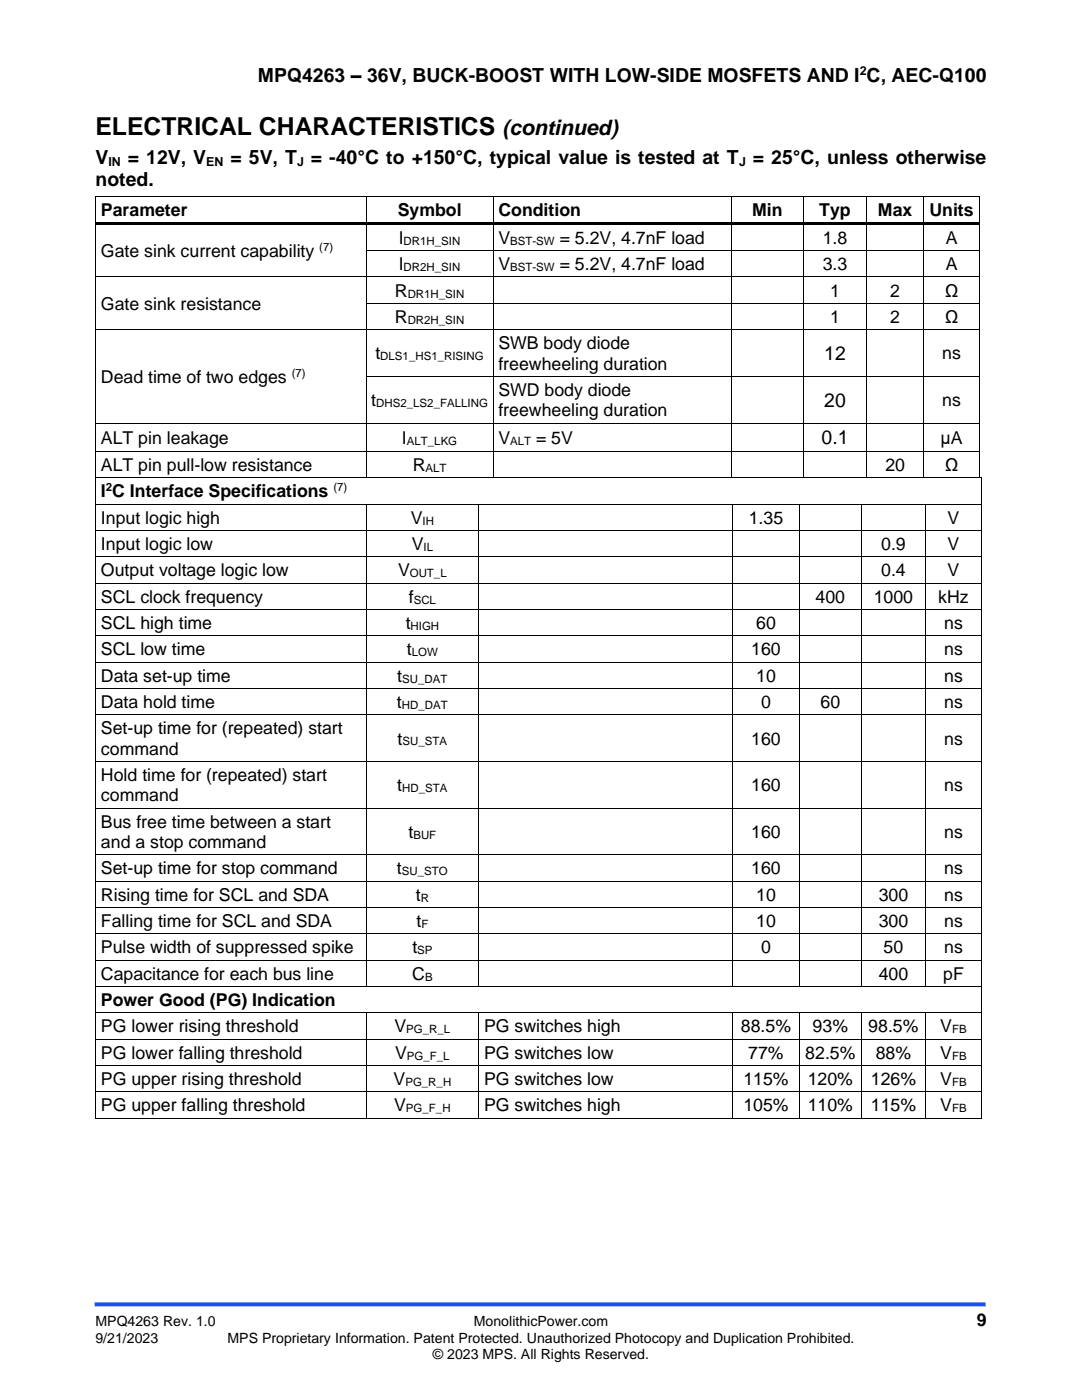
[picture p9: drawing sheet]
<svg xmlns="http://www.w3.org/2000/svg" width="216mm" height="279mm" viewBox="0 0 216 279" stroke-linecap="round" stroke-linejoin="round" font-family="sans-serif">
<defs><g id="words">
<text font-size="4.9" x="19" y="27">ELECTRICAL CHARACTERISTICS</text>
<text font-size="4.2" x="100.3" y="27">(continued)</text>
<g font-size="3.9">
<text x="51.5" y="16.3">MPQ4263 – 36V, BUCK-BOOST WITH LOW-SIDE MOSFETS AND I C, AEC-Q100</text>
<text x="19" y="32.7">V</text>
<text x="25.5" y="32.7">= 12V, V</text>
<text x="46" y="32.7">= 5V, T</text>
<text x="62" y="32.7">= -40°C to +150°C, typical value is tested at T</text>
<text x="150.2" y="32.7">= 25°C, unless otherwise</text>
<text x="19" y="37.2">noted.</text>
<text x="164.5" y="71.9">12</text>
<text x="164.5" y="81.2">20</text>
<text x="163.9" y="88.7">0.1</text>
</g>
<g font-size="3.5">
<text x="20.2" y="43.1">Parameter</text>
<text x="79.4" y="43.1">Symbol</text>
<text x="99.4" y="43.1">Condition</text>
<text x="150.1" y="43.1">Min</text>
<text x="163.5" y="43.1">Typ</text>
<text x="175.2" y="43.1">Max</text>
<text x="185.5" y="43.1">Units</text>
<text x="20.2" y="51.3">Gate sink current capability</text>
<text x="79.6" y="48.7">I</text>
<text x="79.6" y="53.9">I</text>
<text x="99.4" y="48.7">V</text>
<text x="99.4" y="53.9">V</text>
<text x="111.7" y="48.7">= 5.2V, 4.7nF load</text>
<text x="111.7" y="53.9">= 5.2V, 4.7nF load</text>
<text x="164.2" y="48.7">1.8</text>
<text x="164.2" y="53.9">3.3</text>
<text x="188.7" y="48.7">A</text>
<text x="188.7" y="53.9">A</text>
<text x="78.8" y="59.2">R</text>
<text x="165.6" y="59.2">1</text>
<text x="177.6" y="59.2">2</text>
<text x="188.5" y="59.2">Ω</text>
<text x="20.2" y="61.8">Gate sink resistance</text>
<text x="78.8" y="64.5">R</text>
<text x="165.6" y="64.5">1</text>
<text x="177.6" y="64.5">2</text>
<text x="188.5" y="64.5">Ω</text>
<text x="74.9" y="71.7">t</text>
<text x="99.4" y="69.7">SWB body diode</text>
<text x="188" y="71.7">ns</text>
<text x="20.2" y="76.4">Dead time of two edges</text>
<text x="99.4" y="73.8">freewheeling duration</text>
<text x="74.1" y="81.1">t</text>
<text x="99.4" y="79">SWD body diode</text>
<text x="99.4" y="83.1">freewheeling duration</text>
<text x="188" y="81.1">ns</text>
<text x="20.2" y="88.5">ALT pin leakage</text>
<text x="80.2" y="88.5">I</text>
<text x="99.4" y="88.5">V</text>
<text x="107" y="88.5">= 5V</text>
<text x="187.7" y="88.5">μA</text>
<text x="20.2" y="94">ALT pin pull-low resistance</text>
<text x="82.3" y="94">R</text>
<text x="176.7" y="94">20</text>
<text x="188.5" y="94">Ω</text>
<text x="20.2" y="99.3">I C Interface Specifications</text>
<text x="20.2" y="104.5">Input logic high</text>
<text x="82" y="104.5">V</text>
<text x="149.4" y="104.5">1.35</text>
<text x="189.1" y="104.5">V</text>
<text x="20.2" y="109.8">Input logic low</text>
<text x="82.2" y="109.8">V</text>
<text x="175.8" y="109.8">0.9</text>
<text x="189.1" y="109.8">V</text>
<text x="20.2" y="115">Output voltage logic low</text>
<text x="79.4" y="115">V</text>
<text x="175.8" y="115">0.4</text>
<text x="189.1" y="115">V</text>
<text x="20.2" y="120.3">SCL clock frequency</text>
<text x="20.2" y="125.5">SCL high time</text>
<text x="80.9" y="125.5">t</text>
<text x="81.6" y="120.3">f</text>
<text x="150.9" y="125.5">60</text>
<text x="162.7" y="120.3">400</text>
<text x="174.3" y="120.3">1000</text>
<text x="187.2" y="120.3">kHz</text>
<text x="188.4" y="125.5">ns</text>
<text x="20.2" y="130.8">SCL low time</text>
<text x="81.2" y="130.8">t</text>
<text x="149.9" y="130.8">160</text>
<text x="188.4" y="130.8">ns</text>
<text x="20.2" y="136">Data set-up time</text>
<text x="79.3" y="136">t</text>
<text x="150.9" y="136">10</text>
<text x="188.4" y="136">ns</text>
<text x="20.2" y="141.3">Data hold time</text>
<text x="79.2" y="141.3">t</text>
<text x="151.9" y="141.3">0</text>
<text x="163.7" y="141.3">60</text>
<text x="188.4" y="141.3">ns</text>
<text x="20.2" y="146.6">Set-up time for (repeated) start</text>
<text x="79.3" y="148.6">t</text>
<text x="149.9" y="148.6">160</text>
<text x="188.4" y="148.6">ns</text>
<text x="20.2" y="150.6">command</text>
<text x="20.2" y="155.9">Hold time for (repeated) start</text>
<text x="20.2" y="159.9">command</text>
<text x="79.3" y="157.9">t</text>
<text x="149.9" y="157.9">160</text>
<text x="188.4" y="157.9">ns</text>
<text x="20.2" y="165.2">Bus free time between a start</text>
<text x="81.5" y="167.2">t</text>
<text x="149.9" y="167.2">160</text>
<text x="188.4" y="167.2">ns</text>
<text x="20.2" y="169.2">and a stop command</text>
<text x="20.2" y="174.5">Set-up time for stop command</text>
<text x="20.2" y="179.8">Rising time for SCL and SDA</text>
<text x="79.2" y="174.5">t</text>
<text x="83" y="179.8">t</text>
<text x="149.9" y="174.5">160</text>
<text x="150.9" y="179.8">10</text>
<text x="175.3" y="179.8">300</text>
<text x="188.4" y="174.5">ns</text>
<text x="188.4" y="179.8">ns</text>
<text x="20.2" y="185">Falling time for SCL and SDA</text>
<text x="83.1" y="185">t</text>
<text x="150.9" y="185">10</text>
<text x="175.3" y="185">300</text>
<text x="188.4" y="185">ns</text>
<text x="20.2" y="190.3">Pulse width of suppressed spike</text>
<text x="82.3" y="190.3">t</text>
<text x="151.9" y="190.3">0</text>
<text x="176.3" y="190.3">50</text>
<text x="188.4" y="190.3">ns</text>
<text x="20.2" y="195.5">Capacitance for each bus line</text>
<text x="82.3" y="195.5">C</text>
<text x="175.3" y="195.5">400</text>
<text x="188.2" y="195.5">pF</text>
<text x="20.2" y="200.8">Power Good (PG) Indication</text>
<text x="20.2" y="206.1">PG lower rising threshold</text>
<text x="78.7" y="206.1">V</text>
<text x="96.6" y="206.1">PG switches high</text>
<text x="147.8" y="206.1">88.5%</text>
<text x="162.2" y="206.1">93%</text>
<text x="173.3" y="206.1">98.5%</text>
<text x="187.6" y="206.1">V</text>
<text x="20.2" y="211.3">PG lower falling threshold</text>
<text x="78.9" y="211.3">V</text>
<text x="96.6" y="211.3">PG switches low</text>
<text x="149.3" y="211.3">77%</text>
<text x="160.7" y="211.3">82.5%</text>
<text x="174.7" y="211.3">88%</text>
<text x="187.6" y="211.3">V</text>
<text x="20.2" y="216.5">PG upper rising threshold</text>
<text x="20.2" y="221.8">PG upper falling threshold</text>
<text x="78.5" y="216.5">V</text>
<text x="78.7" y="221.8">V</text>
<text x="96.6" y="216.5">PG switches low</text>
<text x="96.6" y="221.8">PG switches high</text>
<text x="148.3" y="216.5">115%</text>
<text x="148.3" y="221.8">105%</text>
<text x="161.2" y="216.5">120%</text>
<text x="161.2" y="221.8">110%</text>
<text x="173.8" y="216.5">126%</text>
<text x="173.8" y="221.8">115%</text>
<text x="187.6" y="216.5">V</text>
<text x="187.6" y="221.8">V</text>
<text x="194.9" y="264.6">9</text>
</g>
<g font-size="2.8">
<text x="19" y="264.6">MPQ4263 Rev. 1.0</text>
<text x="19" y="267.9">9/21/2023</text>
<text x="45.4" y="267.9">MPS Proprietary Information. Patent Protected. Unauthorized Photocopy and Duplication Prohibited.</text>
<text x="94.6" y="264.6">MonolithicPower.com</text>
<text x="86.4" y="271.2">© 2023 MPS. All Rights Reserved.</text>
</g>
<g font-size="2.5">
<text x="171.5" y="14.9">2</text>
<text x="21.6" y="33.1">IN</text>
<text x="41.2" y="33.1">EN</text>
<text x="59.3" y="33.1">J</text>
<text x="147.5" y="33.1">J</text>
</g>
<g font-size="2.3">
<text x="63.7" y="50.1">(7)</text>
<text x="80.5" y="48.9">DR1H_SIN</text>
<text x="101.8" y="48.9">BST-SW</text>
<text x="80.5" y="54.1">DR2H_SIN</text>
<text x="81.4" y="59.4">DR1H_SIN</text>
<text x="101.8" y="54.1">BST-SW</text>
<text x="81.4" y="64.6">DR2H_SIN</text>
<text x="75.9" y="71.9">DLS1_HS1_RISING</text>
<text x="58.2" y="75.2">(7)</text>
<text x="75.1" y="81.2">DHS2_LS2_FALLING</text>
<text x="81.2" y="88.7">ALT_LKG</text>
<text x="101.8" y="88.7">ALT</text>
<text x="84.9" y="94.2">ALT</text>
<text x="21.1" y="98">2</text>
<text x="66.5" y="98">(7)</text>
<text x="84.3" y="104.7">IH</text>
<text x="84.5" y="109.9">IL</text>
<text x="81.8" y="115.2">OUT_L</text>
<text x="81.9" y="125.7">HIGH</text>
<text x="82.6" y="120.4">SCL</text>
<text x="82.2" y="131">LOW</text>
<text x="80.2" y="136.2">SU_DAT</text>
<text x="80.2" y="141.5">HD_DAT</text>
<text x="80.3" y="148.8">SU_STA</text>
<text x="80.2" y="158.1">HD_STA</text>
<text x="82.5" y="167.4">BUF</text>
<text x="80.2" y="174.7">SU_STO</text>
<text x="84" y="179.9">R</text>
<text x="84.1" y="185.2">F</text>
<text x="83.3" y="190.5">SP</text>
<text x="84.8" y="195.7">B</text>
<text x="81.1" y="206.2">PG_R_L</text>
<text x="190" y="206.2">FB</text>
<text x="81.2" y="211.5">PG_F_L</text>
<text x="190" y="211.5">FB</text>
<text x="80.9" y="216.7">PG_R_H</text>
<text x="81" y="222">PG_F_H</text>
<text x="190" y="216.7">FB</text>
<text x="190" y="222">FB</text>
</g>
</g></defs>
<path d="M18.9 260.3h177.8" fill="none" stroke="#1c4eff" stroke-width=".79" stroke-linecap="butt"/>
<g fill="#000">
<path d="M19 39.1h.2v.7h-.2z" fill-rule="evenodd"/>
<path d="M19 39.1h.2v.1h-.2z" fill-rule="evenodd"/>
<path d="M73 39.2h.1v.6h-.1z" fill-rule="evenodd"/>
<path d="M73 39.1h.1v.1h-.1z" fill-rule="evenodd"/>
<path d="M98.3 39.2h.2v.6h-.2z" fill-rule="evenodd"/>
<path d="M98.3 39.1h.2v.1h-.2z" fill-rule="evenodd"/>
<path d="M145.9 39.2h.2v.6h-.2z" fill-rule="evenodd"/>
<path d="M145.9 39.1h.2v.1h-.2z" fill-rule="evenodd"/>
<path d="M160.2 39.2h.2v.6h-.2z" fill-rule="evenodd"/>
<path d="M160.2 39.1h.2v.1h-.2z" fill-rule="evenodd"/>
<path d="M172.9 39.2h.2v.6h-.2z" fill-rule="evenodd"/>
<path d="M172.9 39.1h.2v.1h-.2z" fill-rule="evenodd"/>
<path d="M184.2 39.2h.2v.6h-.2z" fill-rule="evenodd"/>
<path d="M184.2 39.1h.2v.1h-.2z" fill-rule="evenodd"/>
<path d="M195.4 39.1h.2v.7h-.2z" fill-rule="evenodd"/>
<path d="M195.4 39.1h.2v.1h-.2z" fill-rule="evenodd"/>
<path d="M19 44.3h.2v1.1h-.2z" fill-rule="evenodd"/>
<path d="M19 49.9h.2v.7h-.2z" fill-rule="evenodd"/>
<path d="M19 55.2h.2v.7h-.2z" fill-rule="evenodd"/>
<path d="M19.2 44.3h53.8v.6h-53.8z" fill-rule="evenodd"/>
<path d="M73 44.9h.1v.5h-.1z" fill-rule="evenodd"/>
<path d="M73 44.3h.5v.6h-.5z" fill-rule="evenodd"/>
<path d="M73 49.9h.1v.7h-.1z" fill-rule="evenodd"/>
<path d="M73 55.2h.1v.7h-.1z" fill-rule="evenodd"/>
<path d="M73.5 44.3h24.8v.6h-24.8z" fill-rule="evenodd"/>
<path d="M98.3 44.9h.2v.5h-.2z" fill-rule="evenodd"/>
<path d="M98.3 44.3h.6v.6h-.6z" fill-rule="evenodd"/>
<path d="M98.3 49.9h.2v.7h-.2z" fill-rule="evenodd"/>
<path d="M98.3 55.2h.2v.7h-.2z" fill-rule="evenodd"/>
<path d="M98.9 44.3h47v.6h-47z" fill-rule="evenodd"/>
<path d="M145.9 44.9h.2v.5h-.2z" fill-rule="evenodd"/>
<path d="M145.9 44.3h.5v.6h-.5z" fill-rule="evenodd"/>
<path d="M145.9 49.9h.2v.7h-.2z" fill-rule="evenodd"/>
<path d="M145.9 55.2h.2v.7h-.2z" fill-rule="evenodd"/>
<path d="M146.4 44.3h13.8v.6h-13.8z" fill-rule="evenodd"/>
<path d="M160.2 44.9h.2v.5h-.2z" fill-rule="evenodd"/>
<path d="M160.2 44.3h.5v.6h-.5z" fill-rule="evenodd"/>
<path d="M160.2 49.9h.2v.7h-.2z" fill-rule="evenodd"/>
<path d="M160.2 55.2h.2v.7h-.2z" fill-rule="evenodd"/>
<path d="M160.7 44.3h12.2v.6h-12.2z" fill-rule="evenodd"/>
<path d="M172.9 44.9h.2v.5h-.2z" fill-rule="evenodd"/>
<path d="M172.9 44.3h.5v.6h-.5z" fill-rule="evenodd"/>
<path d="M172.9 49.9h.2v.7h-.2z" fill-rule="evenodd"/>
<path d="M172.9 55.2h.2v.7h-.2z" fill-rule="evenodd"/>
<path d="M173.4 44.3h10.8v.6h-10.8z" fill-rule="evenodd"/>
<path d="M184.2 44.9h.2v.5h-.2z" fill-rule="evenodd"/>
<path d="M184.2 44.3h.5v.6h-.5z" fill-rule="evenodd"/>
<path d="M184.2 49.9h.2v.7h-.2z" fill-rule="evenodd"/>
<path d="M184.2 55.2h.2v.7h-.2z" fill-rule="evenodd"/>
<path d="M184.7 44.3h10.7v.6h-10.7z" fill-rule="evenodd"/>
<path d="M195.4 44.3h.2v1.1h-.2z" fill-rule="evenodd"/>
<path d="M195.4 49.9h.2v.7h-.2z" fill-rule="evenodd"/>
<path d="M195.4 55.2h.2v.7h-.2z" fill-rule="evenodd"/>
<path d="M19 60.5h.2v.7h-.2z" fill-rule="evenodd"/>
<path d="M19 65.7h.2v.7h-.2z" fill-rule="evenodd"/>
<path d="M19 75h.2v.7h-.2z" fill-rule="evenodd"/>
<path d="M73 60.5h.1v.7h-.1z" fill-rule="evenodd"/>
<path d="M73 65.7h.1v.7h-.1z" fill-rule="evenodd"/>
<path d="M73 75h.1v.7h-.1z" fill-rule="evenodd"/>
<path d="M98.3 60.5h.2v.7h-.2z" fill-rule="evenodd"/>
<path d="M98.3 65.7h.2v.7h-.2z" fill-rule="evenodd"/>
<path d="M98.3 75h.2v.7h-.2z" fill-rule="evenodd"/>
<path d="M145.9 60.5h.2v.7h-.2z" fill-rule="evenodd"/>
<path d="M145.9 65.7h.2v.7h-.2z" fill-rule="evenodd"/>
<path d="M145.9 75h.2v.7h-.2z" fill-rule="evenodd"/>
<path d="M160.2 60.5h.2v.7h-.2z" fill-rule="evenodd"/>
<path d="M160.2 65.7h.2v.7h-.2z" fill-rule="evenodd"/>
<path d="M160.2 75h.2v.7h-.2z" fill-rule="evenodd"/>
<path d="M172.9 60.5h.2v.7h-.2z" fill-rule="evenodd"/>
<path d="M172.9 65.7h.2v.7h-.2z" fill-rule="evenodd"/>
<path d="M172.9 75h.2v.7h-.2z" fill-rule="evenodd"/>
<path d="M184.2 60.5h.2v.7h-.2z" fill-rule="evenodd"/>
<path d="M184.2 65.7h.2v.7h-.2z" fill-rule="evenodd"/>
<path d="M184.2 75h.2v.7h-.2z" fill-rule="evenodd"/>
<path d="M195.4 60.5h.2v.7h-.2z" fill-rule="evenodd"/>
<path d="M195.4 65.7h.2v.7h-.2z" fill-rule="evenodd"/>
<path d="M195.4 75h.2v.7h-.2z" fill-rule="evenodd"/>
<path d="M19 84.3h.2v.7h-.2z" fill-rule="evenodd"/>
<path d="M19 90h.2v.7h-.2z" fill-rule="evenodd"/>
<path d="M19 95.3h.2v.7h-.2z" fill-rule="evenodd"/>
<path d="M73 84.3h.1v.7h-.1z" fill-rule="evenodd"/>
<path d="M73 90h.1v.7h-.1z" fill-rule="evenodd"/>
<path d="M73 95.3h.1v.1h-.1z" fill-rule="evenodd"/>
<path d="M98.3 84.3h.2v.7h-.2z" fill-rule="evenodd"/>
<path d="M98.3 90h.2v.7h-.2z" fill-rule="evenodd"/>
<path d="M98.3 95.3h.2v.1h-.2z" fill-rule="evenodd"/>
<path d="M145.9 84.3h.2v.7h-.2z" fill-rule="evenodd"/>
<path d="M145.9 90h.2v.7h-.2z" fill-rule="evenodd"/>
<path d="M145.9 95.3h.2v.1h-.2z" fill-rule="evenodd"/>
<path d="M160.2 84.3h.2v.7h-.2z" fill-rule="evenodd"/>
<path d="M160.2 90h.2v.7h-.2z" fill-rule="evenodd"/>
<path d="M160.2 95.3h.2v.1h-.2z" fill-rule="evenodd"/>
<path d="M172.9 84.3h.2v.7h-.2z" fill-rule="evenodd"/>
<path d="M172.9 90h.2v.7h-.2z" fill-rule="evenodd"/>
<path d="M172.9 95.3h.2v.1h-.2z" fill-rule="evenodd"/>
<path d="M184.2 84.3h.2v.7h-.2z" fill-rule="evenodd"/>
<path d="M184.2 90h.2v.7h-.2z" fill-rule="evenodd"/>
<path d="M184.2 95.3h.2v.1h-.2z" fill-rule="evenodd"/>
<path d="M195.4 84.3h.2v.7h-.2z" fill-rule="evenodd"/>
<path d="M195.4 90h.2v.7h-.2z" fill-rule="evenodd"/>
<path d="M195.4 95.3h.2v.1h-.2z" fill-rule="evenodd"/>
<path d="M195.6 95.3h.2v.1h-.2z" fill-rule="evenodd"/>
<path d="M195.7 95.3h.2v.7h-.2z" fill-rule="evenodd"/>
<path d="M195.7 95.3h.2v.1h-.2z" fill-rule="evenodd"/>
<path d="M19 100.5h.2v.7h-.2z" fill-rule="evenodd"/>
<path d="M19 105.8h.2v.7h-.2z" fill-rule="evenodd"/>
<path d="M19 111h.2v.7h-.2z" fill-rule="evenodd"/>
<path d="M19 116.3h.2v.7h-.2z" fill-rule="evenodd"/>
<path d="M73 100.7h.1v.5h-.1z" fill-rule="evenodd"/>
<path d="M73 100.5h.1v.2h-.1z" fill-rule="evenodd"/>
<path d="M73 105.8h.1v.7h-.1z" fill-rule="evenodd"/>
<path d="M73 111h.1v.7h-.1z" fill-rule="evenodd"/>
<path d="M73 116.3h.1v.7h-.1z" fill-rule="evenodd"/>
<path d="M95.5 100.7h.1v.5h-.1z" fill-rule="evenodd"/>
<path d="M95.5 100.5h.1v.2h-.1z" fill-rule="evenodd"/>
<path d="M95.5 105.8h.1v.7h-.1z" fill-rule="evenodd"/>
<path d="M95.5 111h.1v.7h-.1z" fill-rule="evenodd"/>
<path d="M95.5 116.3h.1v.7h-.1z" fill-rule="evenodd"/>
<path d="M146.1 100.7h.2v.5h-.2z" fill-rule="evenodd"/>
<path d="M146.1 100.5h.2v.2h-.2z" fill-rule="evenodd"/>
<path d="M146.1 105.8h.2v.7h-.2z" fill-rule="evenodd"/>
<path d="M146.1 111h.2v.7h-.2z" fill-rule="evenodd"/>
<path d="M146.1 116.3h.2v.7h-.2z" fill-rule="evenodd"/>
<path d="M159.4 100.7h.2v.5h-.2z" fill-rule="evenodd"/>
<path d="M159.4 100.5h.2v.2h-.2z" fill-rule="evenodd"/>
<path d="M159.4 105.8h.2v.7h-.2z" fill-rule="evenodd"/>
<path d="M159.4 111h.2v.7h-.2z" fill-rule="evenodd"/>
<path d="M159.4 116.3h.2v.7h-.2z" fill-rule="evenodd"/>
<path d="M171.8 100.7h.2v.5h-.2z" fill-rule="evenodd"/>
<path d="M171.8 100.5h.2v.2h-.2z" fill-rule="evenodd"/>
<path d="M171.8 105.8h.2v.7h-.2z" fill-rule="evenodd"/>
<path d="M171.8 111h.2v.7h-.2z" fill-rule="evenodd"/>
<path d="M171.8 116.3h.2v.7h-.2z" fill-rule="evenodd"/>
<path d="M184.6 100.7h.2v.5h-.2z" fill-rule="evenodd"/>
<path d="M184.6 100.5h.2v.2h-.2z" fill-rule="evenodd"/>
<path d="M184.6 105.8h.2v.7h-.2z" fill-rule="evenodd"/>
<path d="M184.6 111h.2v.7h-.2z" fill-rule="evenodd"/>
<path d="M184.6 116.3h.2v.7h-.2z" fill-rule="evenodd"/>
<path d="M195.7 100.5h.2v.7h-.2z" fill-rule="evenodd"/>
<path d="M195.7 105.8h.2v.7h-.2z" fill-rule="evenodd"/>
<path d="M195.7 111h.2v.7h-.2z" fill-rule="evenodd"/>
<path d="M195.7 116.3h.2v.7h-.2z" fill-rule="evenodd"/>
<path d="M19 121.5h.2v.7h-.2z" fill-rule="evenodd"/>
<path d="M19 126.8h.2v.7h-.2z" fill-rule="evenodd"/>
<path d="M19 132h.2v.7h-.2z" fill-rule="evenodd"/>
<path d="M19 137.3h.2v.7h-.2z" fill-rule="evenodd"/>
<path d="M73 121.5h.1v.7h-.1z" fill-rule="evenodd"/>
<path d="M73 126.8h.1v.7h-.1z" fill-rule="evenodd"/>
<path d="M73 132h.1v.7h-.1z" fill-rule="evenodd"/>
<path d="M73 137.3h.1v.7h-.1z" fill-rule="evenodd"/>
<path d="M95.5 121.5h.1v.7h-.1z" fill-rule="evenodd"/>
<path d="M95.5 126.8h.1v.7h-.1z" fill-rule="evenodd"/>
<path d="M95.5 132h.1v.7h-.1z" fill-rule="evenodd"/>
<path d="M95.5 137.3h.1v.7h-.1z" fill-rule="evenodd"/>
<path d="M146.1 121.5h.2v.7h-.2z" fill-rule="evenodd"/>
<path d="M146.1 126.8h.2v.7h-.2z" fill-rule="evenodd"/>
<path d="M146.1 132h.2v.7h-.2z" fill-rule="evenodd"/>
<path d="M146.1 137.3h.2v.7h-.2z" fill-rule="evenodd"/>
<path d="M159.4 121.5h.2v.7h-.2z" fill-rule="evenodd"/>
<path d="M159.4 126.8h.2v.7h-.2z" fill-rule="evenodd"/>
<path d="M159.4 132h.2v.7h-.2z" fill-rule="evenodd"/>
<path d="M159.4 137.3h.2v.7h-.2z" fill-rule="evenodd"/>
<path d="M171.8 121.5h.2v.7h-.2z" fill-rule="evenodd"/>
<path d="M171.8 126.8h.2v.7h-.2z" fill-rule="evenodd"/>
<path d="M171.8 132h.2v.7h-.2z" fill-rule="evenodd"/>
<path d="M171.8 137.3h.2v.7h-.2z" fill-rule="evenodd"/>
<path d="M184.6 121.5h.2v.7h-.2z" fill-rule="evenodd"/>
<path d="M184.6 126.8h.2v.7h-.2z" fill-rule="evenodd"/>
<path d="M184.6 132h.2v.7h-.2z" fill-rule="evenodd"/>
<path d="M184.6 137.3h.2v.7h-.2z" fill-rule="evenodd"/>
<path d="M195.7 121.5h.2v.7h-.2z" fill-rule="evenodd"/>
<path d="M195.7 126.8h.2v.7h-.2z" fill-rule="evenodd"/>
<path d="M195.7 132h.2v.7h-.2z" fill-rule="evenodd"/>
<path d="M195.7 137.3h.2v.7h-.2z" fill-rule="evenodd"/>
<path d="M19 142.6h.2v.7h-.2z" fill-rule="evenodd"/>
<path d="M19 151.9h.2v.7h-.2z" fill-rule="evenodd"/>
<path d="M73 142.6h.1v.7h-.1z" fill-rule="evenodd"/>
<path d="M73 151.9h.1v.7h-.1z" fill-rule="evenodd"/>
<path d="M95.5 142.6h.1v.7h-.1z" fill-rule="evenodd"/>
<path d="M95.5 151.9h.1v.7h-.1z" fill-rule="evenodd"/>
<path d="M146.1 142.6h.2v.7h-.2z" fill-rule="evenodd"/>
<path d="M146.1 151.9h.2v.7h-.2z" fill-rule="evenodd"/>
<path d="M159.4 142.6h.2v.7h-.2z" fill-rule="evenodd"/>
<path d="M159.4 151.9h.2v.7h-.2z" fill-rule="evenodd"/>
<path d="M171.8 142.6h.2v.7h-.2z" fill-rule="evenodd"/>
<path d="M171.8 151.9h.2v.7h-.2z" fill-rule="evenodd"/>
<path d="M184.6 142.6h.2v.7h-.2z" fill-rule="evenodd"/>
<path d="M184.6 151.9h.2v.7h-.2z" fill-rule="evenodd"/>
<path d="M195.7 142.6h.2v.7h-.2z" fill-rule="evenodd"/>
<path d="M195.7 151.9h.2v.7h-.2z" fill-rule="evenodd"/>
<path d="M19 161.2h.2v.7h-.2z" fill-rule="evenodd"/>
<path d="M19 170.5h.2v.7h-.2z" fill-rule="evenodd"/>
<path d="M19 175.8h.2v.7h-.2z" fill-rule="evenodd"/>
<path d="M73 161.2h.1v.7h-.1z" fill-rule="evenodd"/>
<path d="M73 170.5h.1v.7h-.1z" fill-rule="evenodd"/>
<path d="M73 175.8h.1v.7h-.1z" fill-rule="evenodd"/>
<path d="M95.5 161.2h.1v.7h-.1z" fill-rule="evenodd"/>
<path d="M95.5 170.5h.1v.7h-.1z" fill-rule="evenodd"/>
<path d="M95.5 175.8h.1v.7h-.1z" fill-rule="evenodd"/>
<path d="M146.1 161.2h.2v.7h-.2z" fill-rule="evenodd"/>
<path d="M146.1 170.5h.2v.7h-.2z" fill-rule="evenodd"/>
<path d="M146.1 175.8h.2v.7h-.2z" fill-rule="evenodd"/>
<path d="M159.4 161.2h.2v.7h-.2z" fill-rule="evenodd"/>
<path d="M159.4 170.5h.2v.7h-.2z" fill-rule="evenodd"/>
<path d="M159.4 175.8h.2v.7h-.2z" fill-rule="evenodd"/>
<path d="M171.8 161.2h.2v.7h-.2z" fill-rule="evenodd"/>
<path d="M171.8 170.5h.2v.7h-.2z" fill-rule="evenodd"/>
<path d="M171.8 175.8h.2v.7h-.2z" fill-rule="evenodd"/>
<path d="M184.6 161.2h.2v.7h-.2z" fill-rule="evenodd"/>
<path d="M184.6 170.5h.2v.7h-.2z" fill-rule="evenodd"/>
<path d="M184.6 175.8h.2v.7h-.2z" fill-rule="evenodd"/>
<path d="M195.7 161.2h.2v.7h-.2z" fill-rule="evenodd"/>
<path d="M195.7 170.5h.2v.7h-.2z" fill-rule="evenodd"/>
<path d="M195.7 175.8h.2v.7h-.2z" fill-rule="evenodd"/>
<path d="M19 181h.2v.7h-.2z" fill-rule="evenodd"/>
<path d="M19 186.3h.2v.7h-.2z" fill-rule="evenodd"/>
<path d="M19 191.5h.2v.7h-.2z" fill-rule="evenodd"/>
<path d="M19 196.8h.2v.7h-.2z" fill-rule="evenodd"/>
<path d="M73 181h.1v.7h-.1z" fill-rule="evenodd"/>
<path d="M73 186.3h.1v.7h-.1z" fill-rule="evenodd"/>
<path d="M73 191.5h.1v.7h-.1z" fill-rule="evenodd"/>
<path d="M73 196.8h.1v.1h-.1z" fill-rule="evenodd"/>
<path d="M95.5 181h.1v.7h-.1z" fill-rule="evenodd"/>
<path d="M95.5 186.3h.1v.7h-.1z" fill-rule="evenodd"/>
<path d="M95.5 191.5h.1v.7h-.1z" fill-rule="evenodd"/>
<path d="M95.5 196.8h.1v.1h-.1z" fill-rule="evenodd"/>
<path d="M146.1 181h.2v.7h-.2z" fill-rule="evenodd"/>
<path d="M146.1 186.3h.2v.7h-.2z" fill-rule="evenodd"/>
<path d="M146.1 191.5h.2v.7h-.2z" fill-rule="evenodd"/>
<path d="M146.1 196.8h.2v.1h-.2z" fill-rule="evenodd"/>
<path d="M159.4 181h.2v.7h-.2z" fill-rule="evenodd"/>
<path d="M159.4 186.3h.2v.7h-.2z" fill-rule="evenodd"/>
<path d="M159.4 191.5h.2v.7h-.2z" fill-rule="evenodd"/>
<path d="M159.4 196.8h.2v.1h-.2z" fill-rule="evenodd"/>
<path d="M171.8 181h.2v.7h-.2z" fill-rule="evenodd"/>
<path d="M171.8 186.3h.2v.7h-.2z" fill-rule="evenodd"/>
<path d="M171.8 191.5h.2v.7h-.2z" fill-rule="evenodd"/>
<path d="M171.8 196.8h.2v.1h-.2z" fill-rule="evenodd"/>
<path d="M184.6 181h.2v.7h-.2z" fill-rule="evenodd"/>
<path d="M184.6 186.3h.2v.7h-.2z" fill-rule="evenodd"/>
<path d="M184.6 191.5h.2v.7h-.2z" fill-rule="evenodd"/>
<path d="M184.6 196.8h.2v.1h-.2z" fill-rule="evenodd"/>
<path d="M195.7 181h.2v.7h-.2z" fill-rule="evenodd"/>
<path d="M195.7 186.3h.2v.7h-.2z" fill-rule="evenodd"/>
<path d="M195.7 191.5h.2v.7h-.2z" fill-rule="evenodd"/>
<path d="M195.7 196.8h.2v.7h-.2z" fill-rule="evenodd"/>
<path d="M19 202h.2v.7h-.2z" fill-rule="evenodd"/>
<path d="M19 207.3h.2v.7h-.2z" fill-rule="evenodd"/>
<path d="M19 212.5h.2v.7h-.2z" fill-rule="evenodd"/>
<path d="M19 217.8h.2v.7h-.2z" fill-rule="evenodd"/>
<path d="M73 202.2h.1v.5h-.1z" fill-rule="evenodd"/>
<path d="M73 202h.1v.2h-.1z" fill-rule="evenodd"/>
<path d="M73 207.3h.1v.7h-.1z" fill-rule="evenodd"/>
<path d="M73 212.5h.1v.7h-.1z" fill-rule="evenodd"/>
<path d="M73 217.8h.1v.7h-.1z" fill-rule="evenodd"/>
<path d="M95.5 202.2h.1v.5h-.1z" fill-rule="evenodd"/>
<path d="M95.5 202h.1v.2h-.1z" fill-rule="evenodd"/>
<path d="M95.5 207.3h.1v.7h-.1z" fill-rule="evenodd"/>
<path d="M95.5 212.5h.1v.7h-.1z" fill-rule="evenodd"/>
<path d="M95.5 217.8h.1v.7h-.1z" fill-rule="evenodd"/>
<path d="M146.1 202.2h.2v.5h-.2z" fill-rule="evenodd"/>
<path d="M146.1 202h.2v.2h-.2z" fill-rule="evenodd"/>
<path d="M146.1 207.3h.2v.7h-.2z" fill-rule="evenodd"/>
<path d="M146.1 212.5h.2v.7h-.2z" fill-rule="evenodd"/>
<path d="M146.1 217.8h.2v.7h-.2z" fill-rule="evenodd"/>
<path d="M159.4 202.2h.2v.5h-.2z" fill-rule="evenodd"/>
<path d="M159.4 202h.2v.2h-.2z" fill-rule="evenodd"/>
<path d="M159.4 207.3h.2v.7h-.2z" fill-rule="evenodd"/>
<path d="M159.4 212.5h.2v.7h-.2z" fill-rule="evenodd"/>
<path d="M159.4 217.8h.2v.7h-.2z" fill-rule="evenodd"/>
<path d="M171.8 202.2h.2v.5h-.2z" fill-rule="evenodd"/>
<path d="M171.8 202h.2v.2h-.2z" fill-rule="evenodd"/>
<path d="M171.8 207.3h.2v.7h-.2z" fill-rule="evenodd"/>
<path d="M171.8 212.5h.2v.7h-.2z" fill-rule="evenodd"/>
<path d="M171.8 217.8h.2v.7h-.2z" fill-rule="evenodd"/>
<path d="M184.6 202.2h.2v.5h-.2z" fill-rule="evenodd"/>
<path d="M184.6 202h.2v.2h-.2z" fill-rule="evenodd"/>
<path d="M184.6 207.3h.2v.7h-.2z" fill-rule="evenodd"/>
<path d="M184.6 212.5h.2v.7h-.2z" fill-rule="evenodd"/>
<path d="M184.6 217.8h.2v.7h-.2z" fill-rule="evenodd"/>
<path d="M195.7 202h.2v.7h-.2z" fill-rule="evenodd"/>
<path d="M195.7 207.3h.2v.7h-.2z" fill-rule="evenodd"/>
<path d="M195.7 212.5h.2v.7h-.2z" fill-rule="evenodd"/>
<path d="M195.7 217.8h.2v.7h-.2z" fill-rule="evenodd"/>
<path d="M19 223.1h.2v.1h-.2z" fill-rule="evenodd"/>
<path d="M19 223.1h.2v.1h-.2z" fill-rule="evenodd"/>
<path d="M73 223.1h.1v.1h-.1z" fill-rule="evenodd"/>
<path d="M95.5 223.1h.1v.1h-.1z" fill-rule="evenodd"/>
<path d="M146.1 223.1h.2v.1h-.2z" fill-rule="evenodd"/>
<path d="M159.4 223.1h.2v.1h-.2z" fill-rule="evenodd"/>
<path d="M171.8 223.1h.2v.1h-.2z" fill-rule="evenodd"/>
<path d="M184.6 223.1h.2v.1h-.2z" fill-rule="evenodd"/>
<path d="M195.7 223.1h.2v.1h-.2z" fill-rule="evenodd"/>
<path d="M195.7 223.1h.2v.1h-.2z" fill-rule="evenodd"/>
</g>
<g fill="none" stroke="#000" stroke-width=".2">
<path d="M19.1 39.8v4.5M19.2 39.2h53.8M73.1 39.8v4.5M73.1 39.2h25.2M98.4 39.8v4.5M98.5 39.2h47.4M146 39.8v4.5M146.1 39.2h14.1M160.3 39.8v4.5M160.4 39.2h12.5M173 39.8v4.5M173.1 39.2h11.1"/>
<path d="M184.3 39.8v4.5M184.4 39.2h11M195.5 39.8v4.5M19.1 45.4v4.5M19.1 50.6v4.6M19.1 55.9v4.6M19.2 55.3h53.8M73.1 45.4v4.5M73.1 50.6v4.6M73.1 55.9v4.6M73.1 50h25.2M73.1 55.3h25.2"/>
<path d="M98.4 45.4v4.5M98.4 50.6v4.6M98.4 55.9v4.6M98.5 50h47.4M98.5 55.3h47.4M146 45.4v4.5M146 50.6v4.6M146 55.9v4.6M146.1 50h14.1M146.1 55.3h14.1M160.3 45.4v4.5M160.3 50.6v4.6"/>
<path d="M160.3 55.9v4.6M160.4 50h12.5M160.4 55.3h12.5M173 45.4v4.5M173 50.6v4.6M173 55.9v4.6M173.1 50h11.1M173.1 55.3h11.1M184.3 45.4v4.5M184.3 50.6v4.6M184.3 55.9v4.6M184.4 50h11"/>
<path d="M184.4 55.3h11M195.5 45.4v4.5M195.5 50.6v4.6M195.5 55.9v4.6M19.1 61.2v4.5M19.1 66.4v8.6M19.1 75.7v8.6M19.2 65.8h53.8M73.1 61.2v4.5M73.1 66.4v8.6M73.1 75.7v8.6M73.1 60.5h25.2"/>
<path d="M73.1 65.8h25.2M73.1 75.1h25.2M98.4 61.2v4.5M98.4 66.4v8.6M98.4 75.7v8.6M98.5 60.5h47.4M98.5 65.8h47.4M98.5 75.1h47.4M146 61.2v4.5M146 66.4v8.6M146 75.7v8.6M146.1 60.5h14.1"/>
<path d="M146.1 65.8h14.1M146.1 75.1h14.1M160.3 61.2v4.5M160.3 66.4v8.6M160.3 75.7v8.6M160.4 60.5h12.5M160.4 65.8h12.5M160.4 75.1h12.5M173 61.2v4.5M173 66.4v8.6M173 75.7v8.6M173.1 60.5h11.1"/>
<path d="M173.1 65.8h11.1M173.1 75.1h11.1M184.3 61.2v4.5M184.3 66.4v8.6M184.3 75.7v8.6M184.4 60.5h11M184.4 65.8h11M184.4 75.1h11M195.5 61.2v4.5M195.5 66.4v8.6M195.5 75.7v8.6M19.1 85v5"/>
<path d="M19.1 90.7v4.6M19.1 96v4.5M19.2 84.4h53.8M19.2 90.1h53.8M19.2 95.3h53.8M73.1 85v5M73.1 90.7v4.6M73.1 84.4h25.2M73.1 90.1h25.2M73.1 95.3h25.2M98.4 85v5M98.4 90.7v4.6"/>
<path d="M98.5 84.4h47.4M98.5 90.1h47.4M98.5 95.3h47.4M146 85v5M146 90.7v4.6M146.1 84.4h14.1M146.1 90.1h14.1M146.1 95.3h14.1M160.3 85v5M160.3 90.7v4.6M160.4 84.4h12.5M160.4 90.1h12.5"/>
<path d="M160.4 95.3h12.5M173 85v5M173 90.7v4.6M173.1 84.4h11.1M173.1 90.1h11.1M173.1 95.3h11.1M184.3 85v5M184.3 90.7v4.6M184.4 84.4h11M184.4 90.1h11M184.4 95.3h11M195.5 85v5"/>
<path d="M195.5 90.7v4.6M195.8 96v4.5M19.1 101.2v4.6M19.1 106.5v4.5M19.1 111.7v4.6M19.1 117v4.5M19.2 100.6h53.8M19.2 105.8h53.8M19.2 111.1h53.8M19.2 116.4h53.8M73.1 101.2v4.6M73.1 106.5v4.5"/>
<path d="M73.1 111.7v4.6M73.1 117v4.5M73.1 100.6h22.4M73.1 105.8h22.4M73.1 111.1h22.4M73.1 116.4h22.4M95.6 101.2v4.6M95.6 106.5v4.5M95.6 111.7v4.6M95.6 117v4.5M95.6 100.6h50.5M95.6 105.8h50.5"/>
<path d="M95.6 111.1h50.5M95.6 116.4h50.5M146.2 101.2v4.6M146.2 106.5v4.5M146.2 111.7v4.6M146.2 117v4.5M146.3 100.6h13.1M146.3 105.8h13.1M146.3 111.1h13.1M146.3 116.4h13.1M159.5 101.2v4.6M159.5 106.5v4.5"/>
<path d="M159.5 111.7v4.6M159.5 117v4.5M159.6 100.6h12.2M159.6 105.8h12.2M159.6 111.1h12.2M159.6 116.4h12.2M171.9 101.2v4.6M171.9 106.5v4.5M171.9 111.7v4.6M171.9 117v4.5M172 100.6h12.6M172 105.8h12.6"/>
<path d="M172 111.1h12.6M172 116.4h12.6M184.7 101.2v4.6M184.7 106.5v4.5M184.7 111.7v4.6M184.7 117v4.5M184.8 100.6h10.9M184.8 105.8h10.9M184.8 111.1h10.9M184.8 116.4h10.9M195.8 101.2v4.6M195.8 106.5v4.5"/>
<path d="M195.8 111.7v4.6M195.8 117v4.5M19.1 122.2v4.6M19.1 127.5v4.5M19.1 132.7v4.6M19.1 138v4.6M19.2 121.6h53.8M19.2 126.9h53.8M19.2 132.1h53.8M19.2 137.4h53.8M73.1 122.2v4.6M73.1 127.5v4.5"/>
<path d="M73.1 132.7v4.6M73.1 138v4.6M73.1 121.6h22.4M73.1 126.9h22.4M73.1 132.1h22.4M73.1 137.4h22.4M95.6 122.2v4.6M95.6 127.5v4.5M95.6 132.7v4.6M95.6 138v4.6M95.6 121.6h50.5M95.6 126.9h50.5"/>
<path d="M95.6 132.1h50.5M95.6 137.4h50.5M146.2 122.2v4.6M146.2 127.5v4.5M146.2 132.7v4.6M146.2 138v4.6M146.3 121.6h13.1M146.3 126.9h13.1M146.3 132.1h13.1M146.3 137.4h13.1M159.5 122.2v4.6M159.5 127.5v4.5"/>
<path d="M159.5 132.7v4.6M159.5 138v4.6M159.6 121.6h12.2M159.6 126.9h12.2M159.6 132.1h12.2M159.6 137.4h12.2M171.9 122.2v4.6M171.9 127.5v4.5M171.9 132.7v4.6M171.9 138v4.6M172 121.6h12.6M172 126.9h12.6"/>
<path d="M172 132.1h12.6M172 137.4h12.6M184.7 122.2v4.6M184.7 127.5v4.5M184.7 132.7v4.6M184.7 138v4.6M184.8 121.6h10.9M184.8 126.9h10.9M184.8 132.1h10.9M184.8 137.4h10.9M195.8 122.2v4.6M195.8 127.5v4.5"/>
<path d="M195.8 132.7v4.6M195.8 138v4.6M19.1 143.3v8.6M19.1 152.6v8.6M19.2 142.6h53.8M19.2 152h53.8M73.1 143.3v8.6M73.1 152.6v8.6M73.1 142.6h22.4M73.1 152h22.4M95.6 143.3v8.6M95.6 152.6v8.6"/>
<path d="M95.6 142.6h50.5M95.6 152h50.5M146.2 143.3v8.6M146.2 152.6v8.6M146.3 142.6h13.1M146.3 152h13.1M159.5 143.3v8.6M159.5 152.6v8.6M159.6 142.6h12.2M159.6 152h12.2M171.9 143.3v8.6M171.9 152.6v8.6"/>
<path d="M172 142.6h12.6M172 152h12.6M184.7 143.3v8.6M184.7 152.6v8.6M184.8 142.6h10.9M184.8 152h10.9M195.8 143.3v8.6M195.8 152.6v8.6M19.1 161.9v8.6M19.1 171.2v4.6M19.1 176.5v4.5M19.2 161.3h53.8"/>
<path d="M19.2 170.6h53.8M19.2 175.8h53.8M73.1 161.9v8.6M73.1 171.2v4.6M73.1 176.5v4.5M73.1 161.3h22.4M73.1 170.6h22.4M73.1 175.8h22.4M95.6 161.9v8.6M95.6 171.2v4.6M95.6 176.5v4.5M95.6 161.3h50.5"/>
<path d="M95.6 170.6h50.5M95.6 175.8h50.5M146.2 161.9v8.6M146.2 171.2v4.6M146.2 176.5v4.5M146.3 161.3h13.1M146.3 170.6h13.1M146.3 175.8h13.1M159.5 161.9v8.6M159.5 171.2v4.6M159.5 176.5v4.5M159.6 161.3h12.2"/>
<path d="M159.6 170.6h12.2M159.6 175.8h12.2M171.9 161.9v8.6M171.9 171.2v4.6M171.9 176.5v4.5M172 161.3h12.6M172 170.6h12.6M172 175.8h12.6M184.7 161.9v8.6M184.7 171.2v4.6M184.7 176.5v4.5M184.8 161.3h10.9"/>
<path d="M184.8 170.6h10.9M184.8 175.8h10.9M195.8 161.9v8.6M195.8 171.2v4.6M195.8 176.5v4.5M19.1 181.7v4.6M19.1 187v4.5M19.1 192.2v4.6M19.1 197.5v4.5M19.2 181.1h53.8M19.2 186.3h53.8M19.2 191.6h53.8"/>
<path d="M19.2 196.9h53.8M73.1 181.7v4.6M73.1 187v4.5M73.1 192.2v4.6M73.1 181.1h22.4M73.1 186.3h22.4M73.1 191.6h22.4M73.1 196.9h22.4M95.6 181.7v4.6M95.6 187v4.5M95.6 192.2v4.6M95.6 181.1h50.5"/>
<path d="M95.6 186.3h50.5M95.6 191.6h50.5M95.6 196.9h50.5M146.2 181.7v4.6M146.2 187v4.5M146.2 192.2v4.6M146.3 181.1h13.1M146.3 186.3h13.1M146.3 191.6h13.1M146.3 196.9h13.1M159.5 181.7v4.6M159.5 187v4.5"/>
<path d="M159.5 192.2v4.6M159.6 181.1h12.2M159.6 186.3h12.2M159.6 191.6h12.2M159.6 196.9h12.2M171.9 181.7v4.6M171.9 187v4.5M171.9 192.2v4.6M172 181.1h12.6M172 186.3h12.6M172 191.6h12.6M172 196.9h12.6"/>
<path d="M184.7 181.7v4.6M184.7 187v4.5M184.7 192.2v4.6M184.8 181.1h10.9M184.8 186.3h10.9M184.8 191.6h10.9M184.8 196.9h10.9M195.8 181.7v4.6M195.8 187v4.5M195.8 192.2v4.6M195.8 197.5v4.5M19.1 202.7v4.6"/>
<path d="M19.1 208v4.5M19.1 213.2v4.6M19.1 218.5v4.6M19.2 202.1h53.8M19.2 207.4h53.8M19.2 212.6h53.8M19.2 217.9h53.8M73.1 202.7v4.6M73.1 208v4.5M73.1 213.2v4.6M73.1 218.5v4.6M73.1 202.1h22.4"/>
<path d="M73.1 207.4h22.4M73.1 212.6h22.4M73.1 217.9h22.4M95.6 202.7v4.6M95.6 208v4.5M95.6 213.2v4.6M95.6 218.5v4.6M95.6 202.1h50.5M95.6 207.4h50.5M95.6 212.6h50.5M95.6 217.9h50.5M146.2 202.7v4.6"/>
<path d="M146.2 208v4.5M146.2 213.2v4.6M146.2 218.5v4.6M146.3 202.1h13.1M146.3 207.4h13.1M146.3 212.6h13.1M146.3 217.9h13.1M159.5 202.7v4.6M159.5 208v4.5M159.5 213.2v4.6M159.5 218.5v4.6M159.6 202.1h12.2"/>
<path d="M159.6 207.4h12.2M159.6 212.6h12.2M159.6 217.9h12.2M171.9 202.7v4.6M171.9 208v4.5M171.9 213.2v4.6M171.9 218.5v4.6M172 202.1h12.6M172 207.4h12.6M172 212.6h12.6M172 217.9h12.6M184.7 202.7v4.6"/>
<path d="M184.7 208v4.5M184.7 213.2v4.6M184.7 218.5v4.6M184.8 202.1h10.9M184.8 207.4h10.9M184.8 212.6h10.9M184.8 217.9h10.9M195.8 202.7v4.6M195.8 208v4.5M195.8 213.2v4.6M195.8 218.5v4.6M19.2 223.2h53.8"/>
<path d="M73.1 223.2h22.4M95.6 223.2h50.5M146.3 223.2h13.1M159.6 223.2h12.2M172 223.2h12.6M184.8 223.2h10.9"/>
</g>
<use href="#words"/>
</svg>
